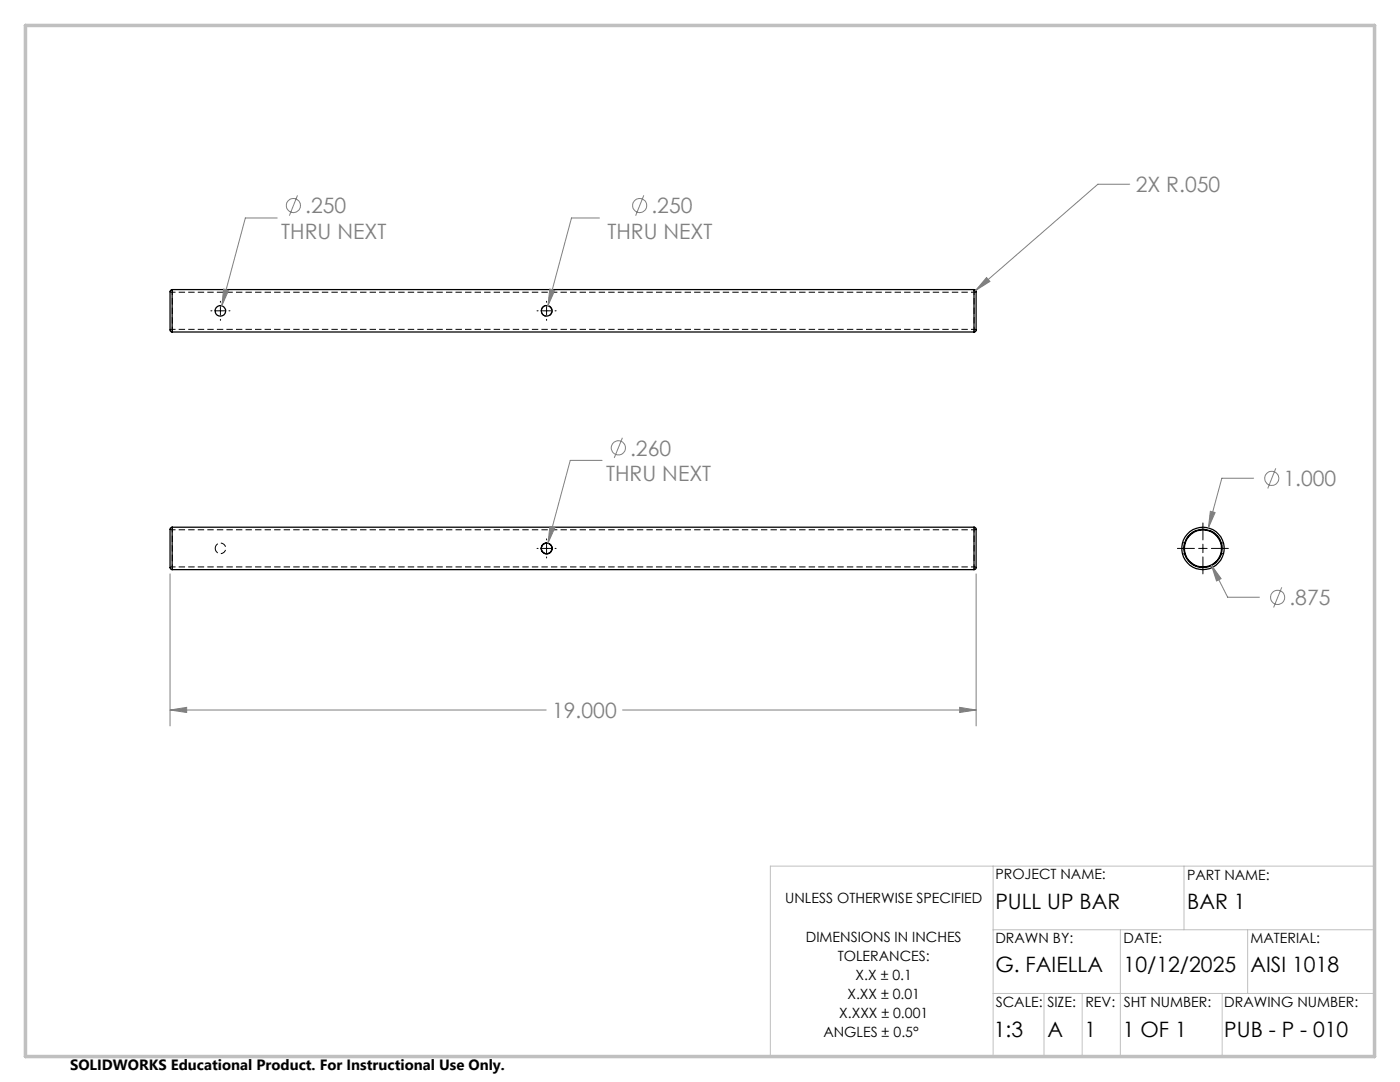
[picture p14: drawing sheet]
<svg xmlns="http://www.w3.org/2000/svg" width="279mm" height="216mm" viewBox="0 0 279 216" stroke-linecap="round" stroke-linejoin="round" font-family="sans-serif">
<defs><g id="words">
<g font-size="4.2" fill="#808080">
<text x="226.7" y="38.3">2X R.050</text>
<text x="56.1" y="47.6">THRU NEXT</text>
<text x="60.9" y="42.5">.250</text>
<text x="121.2" y="47.6">THRU NEXT</text>
<text x="130" y="42.5">.250</text>
<text x="121" y="96">THRU NEXT</text>
<text x="125.8" y="90.9">.260</text>
<text x="256.2" y="97">1.000</text>
<text x="257.3" y="120.7">.875</text>
<text x="110.2" y="143.2">19.000</text>
</g>
<g font-size="4.2">
<text x="198.7" y="181.5">PULL UP BAR</text>
<text x="236.9" y="181.5">BAR 1</text>
<text x="198.7" y="194">G. FAIELLA</text>
<text x="224.2" y="194">10/12/2025</text>
<text x="249.6" y="194">AISI 1018</text>
<text x="198.3" y="207">1:3</text>
<text x="209.1" y="207">A</text>
<text x="216.4" y="207">1</text>
<text x="224.1" y="207">1 OF 1</text>
<text x="244.3" y="207">PUB - P - 010</text>
</g>
<text font-size="3" x="14" y="213.5">SOLIDWORKS Educational Product. For Instructional Use Only.</text>
<g font-size="2.8">
<text x="198.7" y="175.4">PROJECT NAME:</text>
<text x="236.9" y="175.6">PART NAME:</text>
<text x="156.7" y="180.2">UNLESS OTHERWISE SPECIFIED</text>
<text x="160.8" y="187.9">DIMENSIONS IN INCHES</text>
<text x="167.2" y="191.7">TOLERANCES:</text>
<text x="198.7" y="188.2">DRAWN BY:</text>
<text x="224.2" y="188.2">DATE:</text>
<text x="249.6" y="188.2">MATERIAL:</text>
<text x="170.8" y="195.5">X.X ± 0.1</text>
<text x="167.5" y="203.2">X.XXX ± 0.001</text>
<text x="169.1" y="199.3">X.XX ± 0.01</text>
<text x="198.7" y="200.9">SCALE:</text>
<text x="209" y="200.9">SIZE:</text>
<text x="216.6" y="200.9">REV:</text>
<text x="224.3" y="200.9">SHT NUMBER:</text>
<text x="244.3" y="200.9">DRAWING NUMBER:</text>
<text x="164.3" y="207">ANGLES ± 0.5°</text>
</g>
</g></defs>
<path d="M110.2 62a1.1 1.1 0 0 1-1.5 1 1.1 1.1 0 0 1-.3-1.8 1.1 1.1 0 0 1 1.8 .5v.3M240.1 113.2a3.8 3.8 0 0 1-3.4-5.5 3.8 3.8 0 0 1 6.4-.6 3.8 3.8 0 0 1-2.3 6.1h-.7" fill="none" stroke="#000" stroke-width=".2" stroke-dasharray="1.3 .6" stroke-dashoffset=".1" stroke-linecap="butt"/>
<path d="M194.4 57.8v8.4M194.8 58.3h-160.8M34 65.7h160.8M34.4 66.2v-8.4M34 113.1h160.8M34.4 113.6v-8.4M42.9 109.4a1.06 1.06 0 0 0 1.5 1 1.06 1.06 0 0 0 .3-1.8 1.06 1.06 0 0 0-1.7 .5l-.1 .3M194.4 105.2v8.4M194.8 105.7h-160.8" fill="none" stroke="#000" stroke-width=".2" stroke-dasharray="1.3 .6" stroke-dashoffset=".2" stroke-linecap="butt"/>
<g fill="none" stroke="#000" stroke-width=".25">
<path d="M34.4 57.8l-.5 .4v7.6l.2 .3 .3 .2M34.4 57.8v8.5M34.4 57.8h160M194.4 57.8l.4 .3v7.9l-.4 .3M194.4 57.8v8.5M34.4 66.3h160M34.4 105.2l-.4 .2-.1 .2v7.6l.1 .3 .4 .2M34.4 105.2v8.5M34.4 105.2h160M34.4 113.7h160M194.4 105.2h.2a.6 .6 0 0 1 .2 .9v7.3l-.4 .3M194.4 105.2v8.5"/>
<circle cx="44" cy="62" r="1.06"/>
<circle cx="109.1" cy="62" r="1.06"/>
<circle cx="109.1" cy="109.4" r="1.05"/>
<circle cx="109.1" cy="109.4" r="1.09"/>
<circle cx="240.1" cy="109.4" r="3.7"/>
<circle cx="240.1" cy="109.4" r="4.2"/>
<circle cx="240.1" cy="109.4" r="3.8"/>
</g>
<path d="M236 110.5h.6M236.5 108.3h-.5M243.6 110.5h.6M244.2 108.4h-.6" fill="none" stroke="#000" stroke-width=".2" stroke-dasharray="1.3 .6" stroke-linecap="butt"/>
<g fill="none" stroke="#808080" stroke-width=".2">
<path d="M59.4 39l-1.7 4M128.5 39l-1.6 4M225.5 36.8h-6.4l-24.4 21.2M44.6 57.7l1 .3-1.3 3zM55.3 43.5h-6.3l-4.7 17.5M109.7 57.7l1 .3-1.3 3zM119.6 43.5h-5.5l-4.7 17.5M196.9 55.4l.7 .8-2.9 1.8zM120.2 91.9h-6.4l-4.4 16.5M124.2 87.3l-1.6 4.1M250.2 95.4h-6.4l-2.6 9.9M254.6 93.5l-1.6 4"/>
<path d="M33.9 114.5v30.4M109.7 105.1l1 .2-1.3 3.1zM194.8 114.5v30.4M241.5 102l1 .3-1.3 3zM241.8 112.7l1.9 2.8-.9 .4zM241.8 112.7l3.2 6.5h6.4M255.8 117.2l-1.6 4M33.9 141.7l3.4-.6v1.1zM33.9 141.7h75.1M124.2 141.7h70.6M191.5 141.1l3.3 .6-3.3 .5z"/>
<circle cx="58.6" cy="41" r="1.41"/>
<circle cx="127.7" cy="41" r="1.41"/>
<circle cx="123.4" cy="89.4" r="1.41"/>
<circle cx="253.8" cy="95.5" r="1.42"/>
<circle cx="255" cy="119.2" r="1.42"/>
</g>
<g fill="none" stroke="#000" stroke-width=".2">
<path d="M42.1 62h.2M43.1 62h1.7M44 60.1v.2M44 61.2v1.7M44 63.7v.2M45.7 62h.2M107.2 62h.2M108.2 62h1.7M109.1 60.1v.2M109.1 61.2v1.7M109.1 63.7v.2M110.8 62h.2"/>
<path d="M107.2 109.4h.2M108.2 109.4h1.7M109.1 107.5v.2M109.1 108.6v1.7M109.1 111.1v.2M110.8 109.4h.2M235 109.4h3.4M239.2 109.4h1.7M240.1 104.4v3.3M240.1 108.6v1.7M240.1 111.1v3.4M241.8 109.4h3.3"/>
</g>
<path d="M198.2 172.8v38.1M236.3 172.8v12.7M274.4 172.8h-120.7v38.1M198.2 185.5h76.2M198.2 198.2h76.2M208.4 198.2v12.7M216 198.2v12.7M223.6 185.5v25.4M243.9 198.2v12.7M249 185.5v12.7" fill="none" stroke="#c0c0c0" stroke-width=".2"/>
<path d="M5.1 5.1h269.2v205.7h-269.2z" fill="none" stroke="#c0c0c0" stroke-width=".7"/>
<path d="M44.6 57.7l-.3 3.3 1.3-3zM109.7 57.7l-.3 3.3 1.3-3zM196.9 55.4l-2.2 2.6 2.9-1.8zM33.9 141.7l3.4-.6v1.1zM191.5 141.1l3.3 .6-3.3 .5zM109.7 105.1l-.3 3.3 1.3-3.1zM241.5 102l-.3 3.3 1.3-3zM241.8 112.7l1 3.2 .9-.4z" fill="#808080"/>
<use href="#words"/>
</svg>
